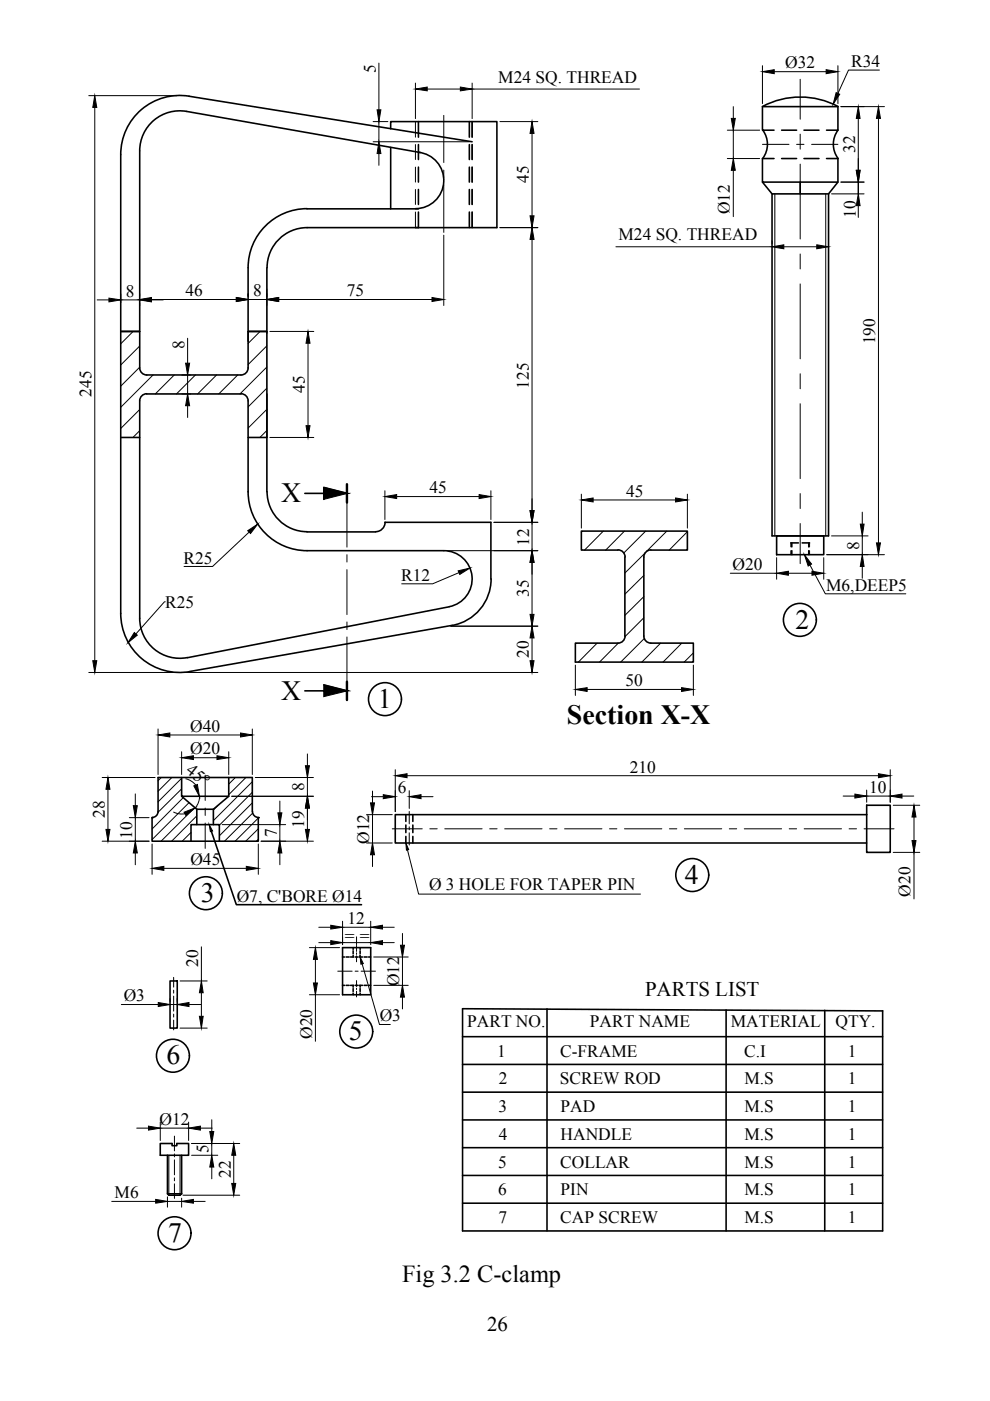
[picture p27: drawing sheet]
<svg xmlns="http://www.w3.org/2000/svg" width="210mm" height="297mm" viewBox="0 0 210 297" stroke-linecap="round" stroke-linejoin="round" font-family="sans-serif">
<defs><g id="words">
<g font-size="5.9">
<text x="59.6" y="106.5">X</text>
<text x="168.7" y="133.3">2</text>
<text x="59.6" y="148.4">X</text>
<text x="80.1" y="150.1">1</text>
<text x="120.2" y="153.6">Section X-X</text>
<text x="42.6" y="191.2">3</text>
<text x="145.2" y="187.4">4</text>
<text x="74" y="220.6">5</text>
<text x="35.3" y="225.7">6</text>
<text x="35.7" y="263.3">7</text>
</g>
<text font-size="5.2" x="85.2" y="271.8">Fig 3.2 C-clamp</text>
<g font-size="4.4">
<text x="136.8" y="211.1">PARTS LIST</text>
<text x="103.3" y="282.2">26</text>
</g>
<g font-size="3.7">
<text x="79.7" y="15.6" transform="rotate(-90 79.7 15.6)">5</text>
<text x="105.6" y="17.5">M24 SQ. THREAD</text>
<text x="166.5" y="14.5">Ø32</text>
<text x="180.5" y="14.2">R34</text>
<text x="181.3" y="32.5" transform="rotate(-90 181.3 32.5)">32</text>
<text x="112.1" y="38.8" transform="rotate(-90 112.1 38.8)">45</text>
<text x="154.8" y="45.4" transform="rotate(-90 154.8 45.4)">Ø12</text>
<text x="181.4" y="46.1" transform="rotate(-90 181.4 46.1)">10</text>
<text x="131.1" y="51">M24 SQ. THREAD</text>
<text x="26.7" y="62.9">8</text>
<text x="39.3" y="62.8">46</text>
<text x="53.7" y="62.8">8</text>
<text x="73.6" y="62.8">75</text>
<text x="39.1" y="74" transform="rotate(-90 39.1 74)">8</text>
<text x="185.6" y="73" transform="rotate(-90 185.6 73)">190</text>
<text x="64.6" y="83.3" transform="rotate(-90 64.6 83.3)">45</text>
<text x="112.1" y="82.4" transform="rotate(-90 112.1 82.4)">125</text>
<text x="19.4" y="84.1" transform="rotate(-90 19.4 84.1)">245</text>
<text x="91.1" y="104.6">45</text>
<text x="132.7" y="105.3">45</text>
<text x="38.9" y="119.6">R25</text>
<text x="112.2" y="115.7" transform="rotate(-90 112.2 115.7)">12</text>
<text x="182.1" y="116.5" transform="rotate(-90 182.1 116.5)">8</text>
<text x="85.1" y="123.1">R12</text>
<text x="155.3" y="120.8">Ø20</text>
<text x="175.2" y="125.3">M6,DEEP5</text>
<text x="35" y="128.8">R25</text>
<text x="112.1" y="126.6" transform="rotate(-90 112.1 126.6)">35</text>
<text x="112.1" y="139.5" transform="rotate(-90 112.1 139.5)">20</text>
<text x="132.6" y="145.5">50</text>
<text x="40.3" y="155.1">Ø40</text>
<text x="40.3" y="159.9">Ø20</text>
<text x="39.3" y="163.7" transform="rotate(38 39.3 163.7)">45°</text>
<text x="64.5" y="167.8" transform="rotate(-90 64.5 167.8)">8</text>
<text x="133.5" y="163.8">210</text>
<text x="22.2" y="173.4" transform="rotate(-90 22.2 173.4)">28</text>
<text x="84.4" y="168.2">6</text>
<text x="184.3" y="168.1">10</text>
<text x="28" y="177.8" transform="rotate(-90 28 177.8)">10</text>
<text x="58.7" y="177.5" transform="rotate(-90 58.7 177.5)">7</text>
<text x="64.5" y="175.6" transform="rotate(-90 64.5 175.6)">19</text>
<text x="78.3" y="178.9" transform="rotate(-90 78.3 178.9)">Ø12</text>
<text x="40.4" y="183.4">Ø45</text>
<text x="50.2" y="191.2">Ø7, C'BORE Ø14</text>
<text x="91" y="188.6">Ø 3 HOLE FOR TAPER PIN</text>
<text x="193.1" y="190.1" transform="rotate(-90 193.1 190.1)">Ø20</text>
<text x="73.6" y="196">12</text>
<text x="73.1" y="199.8">= =</text>
<text x="42" y="204.9" transform="rotate(-90 42 204.9)">20</text>
<text x="84.6" y="209.1" transform="rotate(-90 84.6 209.1)">Ø12</text>
<text x="26.2" y="212.3">Ø3</text>
<text x="66.2" y="220.3" transform="rotate(-90 66.2 220.3)">Ø20</text>
<text x="80.5" y="216.4">Ø3</text>
<text x="99" y="217.8">PART NO.</text>
<text x="125.1" y="217.8">PART NAME</text>
<text x="154.9" y="217.8">MATERIAL</text>
<text x="177.2" y="217.8">QTY.</text>
<text x="105.4" y="224">1</text>
<text x="118.8" y="224">C-FRAME</text>
<text x="157.8" y="224">C.I</text>
<text x="179.7" y="224">1</text>
<text x="105.7" y="229.9">2</text>
<text x="118.7" y="229.9">SCREW ROD</text>
<text x="157.8" y="229.9">M.S</text>
<text x="179.7" y="229.9">1</text>
<text x="33.8" y="238.5">Ø12</text>
<text x="105.7" y="235.8">3</text>
<text x="118.9" y="235.8">PAD</text>
<text x="157.8" y="235.8">M.S</text>
<text x="179.7" y="235.8">1</text>
<text x="44.2" y="244.6" transform="rotate(-90 44.2 244.6)">5</text>
<text x="105.8" y="241.7">4</text>
<text x="118.9" y="241.7">HANDLE</text>
<text x="157.8" y="241.7">M.S</text>
<text x="179.7" y="241.7">1</text>
<text x="48.9" y="249.7" transform="rotate(-90 48.9 249.7)">22</text>
<text x="105.6" y="247.6">5</text>
<text x="118.8" y="247.6">COLLAR</text>
<text x="157.8" y="247.6">M.S</text>
<text x="179.7" y="247.6">1</text>
<text x="24.3" y="254">M6</text>
<text x="105.6" y="253.4">6</text>
<text x="118.9" y="253.4">PIN</text>
<text x="157.8" y="253.4">M.S</text>
<text x="179.7" y="253.4">1</text>
<text x="105.7" y="259.3">7</text>
<text x="118.8" y="259.3">CAP SCREW</text>
<text x="157.8" y="259.3">M.S</text>
<text x="179.7" y="259.3">1</text>
</g>
</g></defs>
<!-- layer: 0 -->
<g fill="none" stroke="#000" stroke-width=".21">
<path d="M80.3 13.4v9.9M88.1 17.6v7.5M90.6 18.9h7M100.1 17.6v7.5M100.1 18.9h35.5M161.7 13.9v8.1M164.2 15.2h11M169.7 16.8v8.5M177.7 13.9v8.1M186.5 14.9h-6.6l-2.2 4.9M18.8 20.3h18.7M20.1 22.8v117.3"/>
<path d="M79.1 25.8h3.1M79.1 30.1h20.4M80.3 25.8v4.3M80.3 32.6v2.5M88.1 25.8v3.3M88.1 30.6v3.2M88.1 35.4v3.2M94.1 24.5v10M94.1 36.1v1.5M94.1 39.2v10.1M100.1 25.8v3.3M100.1 30.6v3.2"/>
<path d="M100.1 35.4v3.2M106 25.8h8M112.8 28.3v17.5M154.2 27.6h6.9M154.2 33.6h6.9M155.5 22.6v2.5M155.5 27.6v6M155.5 36.1v9.8M161.7 30.6h5.6M168.9 30.6h1.6M169.7 28.4v3.2M169.7 34.8v15.9"/>
<path d="M172.1 30.6h5.6M178.3 22.6h9.2M178.3 38.6h4.9M182 25.1v11M186.3 25.1v90M88.1 40.2v3.1M88.1 45v3.3M94.1 49.9v14.9M100.1 40.2v3.1M100.1 45v3.3M106 48.3h8M112.8 50.8v57.4"/>
<path d="M130.6 52.3h33.1M163.7 51.1v.6M164.3 41.1v72.5M166.2 52.3h7M169.7 53.8v3.2M175.1 41.1v72.5M175.7 51.1v.6M176.3 41.1h6.9M182 41.1v-2.5v2.5M182 43.6v2.5M20.6 63.6h2.5M25.6 62.4v1.8"/>
<path d="M25.6 63.6h4M28.2 70.3l-2.6 2.6M29.6 73.4l-4 4M29.6 77.9l-4 4M29.6 62.3v.6M29.6 64.2v.7M32.1 63.6h2.5M32.1 63.5h18M32.5 79.5l-6.9 6.9M36.9 79.5l-4 4M38.6 79.5h1.9M39.8 71.7v5.3"/>
<path d="M39.8 79.5v4M41.4 79.5l-4 4M45.9 79.5l-4 4M50.4 79.5l-4 4M52.6 62.3v.6M52.6 63.5h4M55.1 70.3l-2.5 2.5M56.6 73.3l-4 4M56.6 77.8l-5.7 5.7M56.6 61.3v3.5M57.2 70.3h9.3M59.1 63.5h32.5"/>
<path d="M65.3 72.8v17.5M169.7 60.2v15.9M169.7 79.2v3.2M29.6 86.8l-4 4M29.6 91.3l-1.4 1.5M38.6 83.5h1.9M39.8 86v2.5M56.6 82.3l-4 4M56.6 86.8l-4 4M56.6 91.3l-1.5 1.5M57.2 92.8h9.3M169.7 85.6v15.9"/>
<path d="M52.8 112.8l-7.7 7.3h-6.1M73.6 106.6v9.4M73.6 117.6v1.6M81.6 104.1v6.1M84.1 105.3h17.5M94.7 116.8h19.3M104.1 104.1v6.1M104.7 110.7h9.3M112.8 110.7v6.1M112.8 119.3v11M123.3 104.8v7.2M123.4 112.6l-.1 .2"/>
<path d="M125.8 106h17.4M127.9 112.6l-4 4M132.4 112.6l-4 4M136.8 117.2l-4.3 4.3M136.9 112.6l-4.7 4.7M141.4 112.6l-4.3 4.3M145.7 112.7l-3.8 3.9M145.7 104.8v7.2M164.7 118.2v4.6M167.7 115.1v.9M167.7 116.8v.8M169.7 104.6v3.2"/>
<path d="M169.7 111v8.5M171.6 115.1v.9M171.6 116.8v.8M171.7 119.8l3.3 6.1h17.1M174.7 118.2v4.6M175.3 117.6h12.2M176.3 113.6h7.8M182.8 108.6v2.5M182.8 113.6v4M35 127.6h-.1l-6.1 6.8M73.6 120.8v9.5M73.6 131.9v1.6"/>
<path d="M73.6 135v9.5M95.6 132.8h18.4M97.3 121.4l-5.6 2.4h-6.5M112.8 135.3v4.8M122.1 136.4l-.1 .1M126.6 136.4l-4 4M131.1 136.4l-4 4M136.5 122l-4 4M136.5 126.5l-4 4M136.5 131l-4 4M136.6 135.4l-5 5M140.1 136.4l-4 4"/>
<path d="M144.6 136.4l-4 4M147 138.4l-1.9 2M154.8 121.5h9.9M167.2 121.5h5M182.8 120.1v2.5M18.8 142.6h18.7M33.5 154.6v9.6M36 155.8h15M38.5 159.4v4.8M38.7 142.6h75.3M48.5 159.4v4.8M53.5 154.6v9.6"/>
<path d="M65.2 159.9v2.4M122 141v6.4M124.5 146.2h20M147 141v6.4M21.7 164.8h11.2M21.7 178.4h9.9M22.9 167.3v8.6M27.4 173.4h4.2M28.7 168.3v2.5M28.7 173.4v5M32.2 178.9v6.5M32.4 173.3l-.2 .2"/>
<path d="M34.2 164.8l-.7 .7M36.4 164.8l-2.9 3M36.8 172.2l1.5 .4 1-.1M38.5 165l-5 5M38.5 167.3l-5 5M38.8 169.1l-6.6 6.7M39.4 165.1l1.4 .6 .7 .8M40.1 170.2l-7.9 7.8M40.5 176.5l-1.9 1.9M41 160.7h5M41.3 171.2l-7.2 7.2M41.7 173l-5.3 5.4"/>
<path d="M42.3 168.8l-.1 1.1-.8 1.4M43.5 164.3v5.4M43.5 171.3v1.6M43.5 174.5v5.4M46.2 170.8l-1 .9M47.1 174.8h13.5M49.1 168.8h17.3M49.9 164.8l-1.4 1.4M52.1 164.8l-3.6 3.7M53.5 165.7l-8.3 8.3M53.5 168l-7 7M53.5 170.2l-7 7"/>
<path d="M53.5 172.4l-5.9 6M54.1 164.8h12.3M54.8 173.4l-4.9 5M54.8 175.7l-2.7 2.7M54.8 178l-.5 .4M54.8 178.9v6.5M55.4 178.4h11M59.3 169.8v2.5M59.3 174.8v3.6M65.2 164.8v4M65.2 171.3v4.6M77.7 172.7h5.5"/>
<path d="M77.7 178.7h5.5M78.8 168.9h2.5M79 167.7v2.5M79 172.7v6M83.2 175.7h6.3M83.8 163.2v8.9M86.3 164.5h100M86.8 167.6v3.8M86.8 172v2.7M86.8 175.3v.6M86.8 176.6v2.6M89.3 168.9h2.5"/>
<path d="M91.1 175.7h1.6M94.3 175.7h7.9M103.8 175.7h1.6M107 175.7h7.9M116.5 175.7h1.6M119.7 175.7h7.9M129.2 175.7h1.6M132.4 175.7h7.9M141.9 175.7h1.6M145.1 175.7h7.9M154.6 175.7h1.6M157.8 175.7h7.9"/>
<path d="M167.3 175.7h1.6M170.5 175.7h7.9M178.8 168.8h2.5M180 175.7h1.6M183.2 175.7h6.4M183.8 167.5v2.6M183.8 168.8h5M188.8 163.2v6.9M189.4 170.7h5.6M191.2 168.8h2.5M193.8 173.2v5M28.7 180.8v2.5"/>
<path d="M34.7 184.1h17.5M59.3 180.8v2.5M67.6 196.6h2.5M67.6 199.9h2.5M72.6 195.3v5M72.6 196.6h6M72.6 199.9h6M75.6 198.6v1.7M78.6 195.3v5M79 181.2v2.5M81.1 196.6h2.5M81.1 199.9h2.5"/>
<path d="M85.3 197.9v2.5M86.4 180.2l2.4 9.4h47M189.4 180.7h5.6M193.8 180.7v9.9M25.7 213h7.9M36.1 211.7v.6M36.1 213h1.5M36.8 207.2v2.1M36.8 209.9v.7M36.8 211.2v3.2M36.8 215v.6M36.8 216.3v2.1"/>
<path d="M37.6 211.7v.6M38.2 208h5.7M38.2 218h5.7M40.1 213h2.5M42.7 200.7v7.3M42.7 210.5v5M65.6 200.9h6.4M65.6 210.9h6.4M66.9 203.4v5M66.9 210.9v9.9M71.6 205.9h3.1M75.3 205.9h.6"/>
<path d="M75.6 200.4v1.3M75.6 202v.4M75.6 202.6v1.3M75.6 207.9v1.3M75.6 209.5v.3M75.6 210.1v1.3M76.6 205.9h3M76.8 204.3l3.7 12.9h2.2M79.2 202.9h7.4M79.2 208.9h7.4M85.3 202.9v6M85.3 211.4v2.5"/>
<path d="M29 239.2h2.5M34 237.9v3.9M34 239.2h6M40 237.9v3.9M42.5 239.2h2.5M44.9 237.4v2.5M23.7 254.7h9.3M35.5 253.7v2.2M35.5 254.7h3M35.8 244.9v8.5M37 240.9v3.1M37 244.6v.7"/>
<path d="M37 245.9v3.2M37 249.7v.7M37 251v3.1M38.2 244.9v8.5M38.5 254v1.9M38.8 253.4h12M40.6 244.9h5.6M40.6 242.4h10.2M41 254.7h2.5M44.9 242.4v2.5M44.9 247.4v2.5M49.6 244.9v6"/>
</g>
<g fill="none" stroke="#000" stroke-width=".34">
<path d="M29.6 32v46a1.5 1.5 0 0 0 1.5 1.5h20a1.5 1.5 0 0 0 1.5-1.5v-7.7h4v22.5h-4M39.6 23.6l49.5 8.7M39.6 23.6a8.5 8.5 0 0 0-10 8.4M82.8 27.3v-1.5h22.6v22.5h-40.3a8.5 8.5 0 0 0-8.5 8.4v13.9M82.8 31.2v13.1M88.7 32.3a6 6 0 0 1 5.4 6.2 6 6 0 0 1-6 5.7M88.7 25.8v3.3M88.7 30.6v3.2M88.7 35.4v3.2M99.5 25.8v3.3M99.5 30.6v3.2M99.5 35.4v3.2"/>
<path d="M100.1 30.1l-60-9.7a12.5 12.5 0 0 0-14.5 12.4v97.3a12.5 12.5 0 0 0 14.7 12.3M100.1 25.8v3.3M100.1 30.6v3.2M100.1 35.4v3.2M161.7 22.6v5h2.4M161.7 38.6l2 2.5M161.7 22.6h16M161.7 22.6a17 17 0 0 1 16 0M161.7 27.6a5 5 0 0 1 0 6M164.1 33.6h-2.4v5h16l-2 2.5M165.7 27.6h3.2M165.7 33.6h3.2"/>
<path d="M169.7 38.6v2.5M170.5 27.6h3.1M170.5 33.6h3.1M175.2 33.6h2.5M177.7 22.6v5h-2.5M177.7 33.6v5M177.7 27.6a5 5 0 0 0 0 6M88.7 48.2l-.6 .1M88.7 44.3l-23.6-.1a12.5 12.5 0 0 0-12.5 12.5v15.6M88.7 40.2v3.1M88.7 45v3.3M99.5 40.2v3.1"/>
<path d="M99.5 45v3.3M100.1 40.2v3.1M100.1 45v3.3M163.7 41.1h12v72.5h-12zM25.6 70.3h4M52.6 70.3h4M25.6 92.8h4M29.6 85v46.1a8.5 8.5 0 0 0 10.1 8.3M31.1 83.5h20M31.1 83.5a1.5 1.5 0 0 0-1.5 1.5M51.1 83.5a1.5 1.5 0 0 1 1.5 1.5M52.6 85v19.2a12.5 12.5 0 0 0 12.5 12.6h29"/>
<path d="M56.6 83.5v20.7a8.5 8.5 0 0 0 8.5 8.5M64.6 104.6h9M65.1 112.8h14.5M73.6 103.8v1.9M73.6 104.6l-4.9-1.3v2.6M79.6 112.7a1.94 1.94 0 0 0 2-2h22.5v12a10 10 0 0 1-8.2 9.9M94.1 116.8a6 6 0 0 1 6 5.4 6 6 0 0 1-4.8 6.4l-55.6 10.8M131 116.6h-7.7v-4h22.4v4h-7.7M131 116.6a1.5 1.5 0 0 1 1.5 1.5v16.8M138 116.6a1.5 1.5 0 0 0-1.5 1.5v16.8M164.7 113.6h10v4h-10zM167.7 115.1h1.6"/>
<path d="M167.9 115.1v.9M167.9 116.8v.8M170.1 115.1h1.5M171.5 115.1v.9M171.5 116.8v.8M95.9 132.6l-55.7 9.8M132.5 134.9a1.5 1.5 0 0 1-1.5 1.5h-9v4h25v-4h-9M136.5 134.9a1.5 1.5 0 0 0 1.5 1.5M64.6 146.5h9M68.7 145.2l4.9 1.3M32.2 173.4v5h22.6v-5M33.5 172.1a1.25 1.25 0 0 1-1.2 1.2"/>
<path d="M33.5 172.1v-7.3h20v7.3M38.5 164.8v4h10v-4M38.5 168.8l3.2 2.8M40.5 178.4v-3.6h6v3.6M41.7 171.6v3.2M41.7 171.6h3.5M44.8 176.3l5.3 15.5h26.6M45.2 171.6v3.2M48.5 168.8l-3.3 2.8M53.5 172.1a1.25 1.25 0 0 0 1.3 1.2M86 172.7v1.5M86 174.9v1.6"/>
<path d="M86 177.3v1.4M87.5 172.7v1.5M87.5 174.9v1.6M87.5 177.3v1.4M183.8 170.7h5v10h-5zM183.8 172.7h-100v6h100M36.1 208h1.5v10h-1.5zM72.6 200.9h6v10h-6zM72.6 202.9h.5M72.6 208.9h.5M73.4 202.9h.6M73.4 208.9h.6"/>
<path d="M74.3 202.9h.7M74.3 208.9h.7M74.9 200.9v.4M74.9 201.6v.6M74.9 202.6v.3M74.9 208.9v.4M74.9 209.6v.6M74.9 210.6v.3M75.3 202.9h.6M75.3 208.9h.6M76.2 202.9h.7M76.2 208.9h.7"/>
<path d="M76.4 200.9v.4M76.4 201.6v.6M76.4 202.6v.3M76.4 208.9v.4M76.4 209.6v.6M76.4 210.6v.3M77.2 202.9h.6M77.2 208.9h.6M78.1 202.9h.5M78.1 208.9h.5M98.1 219.8h89M116 213.9v47.1"/>
<path d="M154 214.1v46.9M174.9 214.2v46.8M187.1 214.3v46.7h-89v-47.1l89 .4M98.1 225.7h89M98.1 231.6h89M98.1 237.4h89M34 242.4h2.5v.5h1v-.5h2.5v2.5h-6zM35.5 244.9v8.2h3M35.5 253.1l.3 .3h2.4l.3-.3M38.5 244.9v8.2M98.1 243.3h89M98.1 249.2h89"/>
<path d="M98.1 255.1h89"/>
<circle cx="169.6" cy="131.4" r="3.5"/>
<circle cx="81.6" cy="148.2" r="3.5"/>
<circle cx="43.7" cy="189.4" r="3.5"/>
<circle cx="146.8" cy="185.5" r="3.5"/>
<circle cx="75.5" cy="218.7" r="3.5"/>
<circle cx="36.7" cy="223.8" r="3.5"/>
<circle cx="37" cy="261.5" r="3.5"/>
</g>
<g fill="#000" stroke="#000" stroke-width=".21">
<path d="M88.1 18.9l2.5-.4v.8zM97.6 18.5l2.5 .4-2.5 .4zM161.7 15.2l2.5-.4v.8zM175.2 14.8l2.5 .4-2.5 .4zM177.3 19.6l.7 .4-1.4 2.1zM20.1 20.3l.4 2.5h-.8zM80.3 30.1l.5 2.5h-.8zM80 23.3h.8l-.5 2.5zM112.8 25.8l.4 2.5h-.8zM155.1 25.1h.8l-.4 2.5zM155.5 33.6l.4 2.5h-.8zM182 22.6l.4 2.5h-.8z"/>
<path d="M181.6 36.1h.8l-.4 2.5zM186.3 22.6l.4 2.5h-.9zM112.4 45.8h.8l-.4 2.5zM112.8 48.3l.4 2.5h-.8zM163.7 52.3l2.5-.4v.8zM173.2 51.9l2.5 .4-2.5 .4zM182 41.1l.4 2.5h-.8zM23.1 63.2l2.5 .4-2.5 .4zM29.6 63.6l2.5-.4v.8zM29.6 63.5l2.5-.4v.8zM39.4 77h.8l-.4 2.5zM50.1 63.1l2.5 .4-2.5 .4z"/>
<path d="M56.6 63.5l2.5-.4v.8zM65.3 70.3l.4 2.5h-.8zM91.6 63.1l2.5 .4-2.5 .4zM39.8 83.5l.4 2.5h-.8zM64.9 90.3h.8l-.4 2.5zM52.5 112.5l2.1-1.4-1.5 2zM81.6 105.3l2.5-.4v.8zM101.6 104.9l2.5 .4-2.5 .4zM112.8 116.8l.4 2.5h-.8zM112.4 108.2h.8l-.4 2.5zM123.3 106l2.5-.4v.8zM143.2 105.6l2.5 .4-2.5 .4z"/>
<path d="M182.4 111.1h.8l-.4 2.5zM185.8 115.1h.9l-.4 2.5zM28.5 134.1l.6 .6-2 1.6zM97.1 121l2.5-.6-2.1 1.4zM112.8 132.8l.4 2.5h-.8zM112.4 130.3h.8l-.4 2.5zM164.7 121.5l2.5-.4v.9zM170.5 117.6l1.6 2-.7 .4zM172.2 121.1l2.5 .4-2.5 .5zM182.8 117.6l.4 2.5h-.8zM19.7 140.1h.8l-.4 2.5zM33.5 155.8l2.5-.4v.9z"/>
<path d="M51 155.4l2.5 .4-2.5 .5zM112.4 140.1h.8l-.4 2.5zM122 146.2l2.5-.4v.8zM144.5 145.8l2.5 .4-2.5 .4zM22.9 164.8l.4 2.5h-.8zM22.5 175.9h.8l-.4 2.5zM28.3 170.8h.8l-.4 2.6zM39 172.2l2.4-.9-2 1.6zM38.5 160.7l2.5-.5v.8zM41.1 166.6l.8-.3 .4 2.5zM44.4 174.8l.7 1.4-.5 .1zM46 160.2l2.5 .5-2.5 .3z"/>
<path d="M58.9 172.3h.9l-.5 2.5zM64.8 162.3h.8l-.4 2.5zM65.2 168.8l.4 2.5h-.8zM64.8 175.9h.8l-.4 2.5zM78.6 170.2h.8l-.4 2.5zM81.3 168.5l2.5 .4-2.5 .4zM83.8 164.5l2.5-.5v.9zM86.8 168.9l2.5-.4v.8zM181.3 168.4l2.5 .4-2.5 .4zM186.3 164l2.5 .5-2.5 .4zM188.8 168.8l2.4-.4v.8zM193.8 170.7l.4 2.5h-.8z"/>
<path d="M193.4 178.2h.8l-.4 2.5zM28.7 178.4l.4 2.4h-.8zM32.2 184.1l2.5-.4v.8zM52.2 183.7l2.6 .4-2.6 .4zM59.3 178.4l.5 2.4h-.9zM70.1 196.2l2.5 .4-2.5 .4zM70.1 199.4l2.5 .5-2.5 .4zM79 178.7l.4 2.5h-.8zM78.6 196.6l2.5-.4v.8zM78.6 199.9l2.5-.5v.9zM86 178.7l.6 1.4-.4 .2zM33.6 212.6l2.5 .4-2.5 .4z"/>
<path d="M37.6 213l2.5-.4v.8zM42.3 215.5h.8l-.4 2.5zM42.7 208l.4 2.5h-.8zM66.9 200.9l.4 2.5h-.9zM66.4 208.4h.9l-.4 2.5zM76.4 202.9l.6 1.4-.5 .1zM84.9 200.4h.9l-.5 2.5zM85.3 208.9l.5 2.5h-.9zM31.5 238.8l2.5 .4-2.5 .4zM40 239.2l2.5-.4v.8zM44.5 239.9h.8l-.4 2.5zM33 254.3l2.5 .4-2.5 .4z"/>
<path d="M38.5 254.7l2.5-.4v.8zM44.9 244.9l.4 2.5h-.8zM49.1 250.9h.9l-.4 2.5zM49.6 242.4l.4 2.5h-.9z"/>
<path d="M68.7 103.3l4.9 1.3h-4.9zM68.7 104.6v1.3l4.9-1.3z"/>
<path d="M68.7 145.2l4.9 1.3h-4.9zM68.7 146.5v1.2l4.9-1.2z"/>
</g>
<g fill="#000">
<circle cx="32.2" cy="173.4" r=".17"/>
<circle cx="54.8" cy="173.4" r=".17"/>
</g>
<path d="M73.6 102.7v3.9M73.6 144.5v3.9" fill="none" stroke="#000" stroke-width=".51"/>
<use href="#words"/>
</svg>
